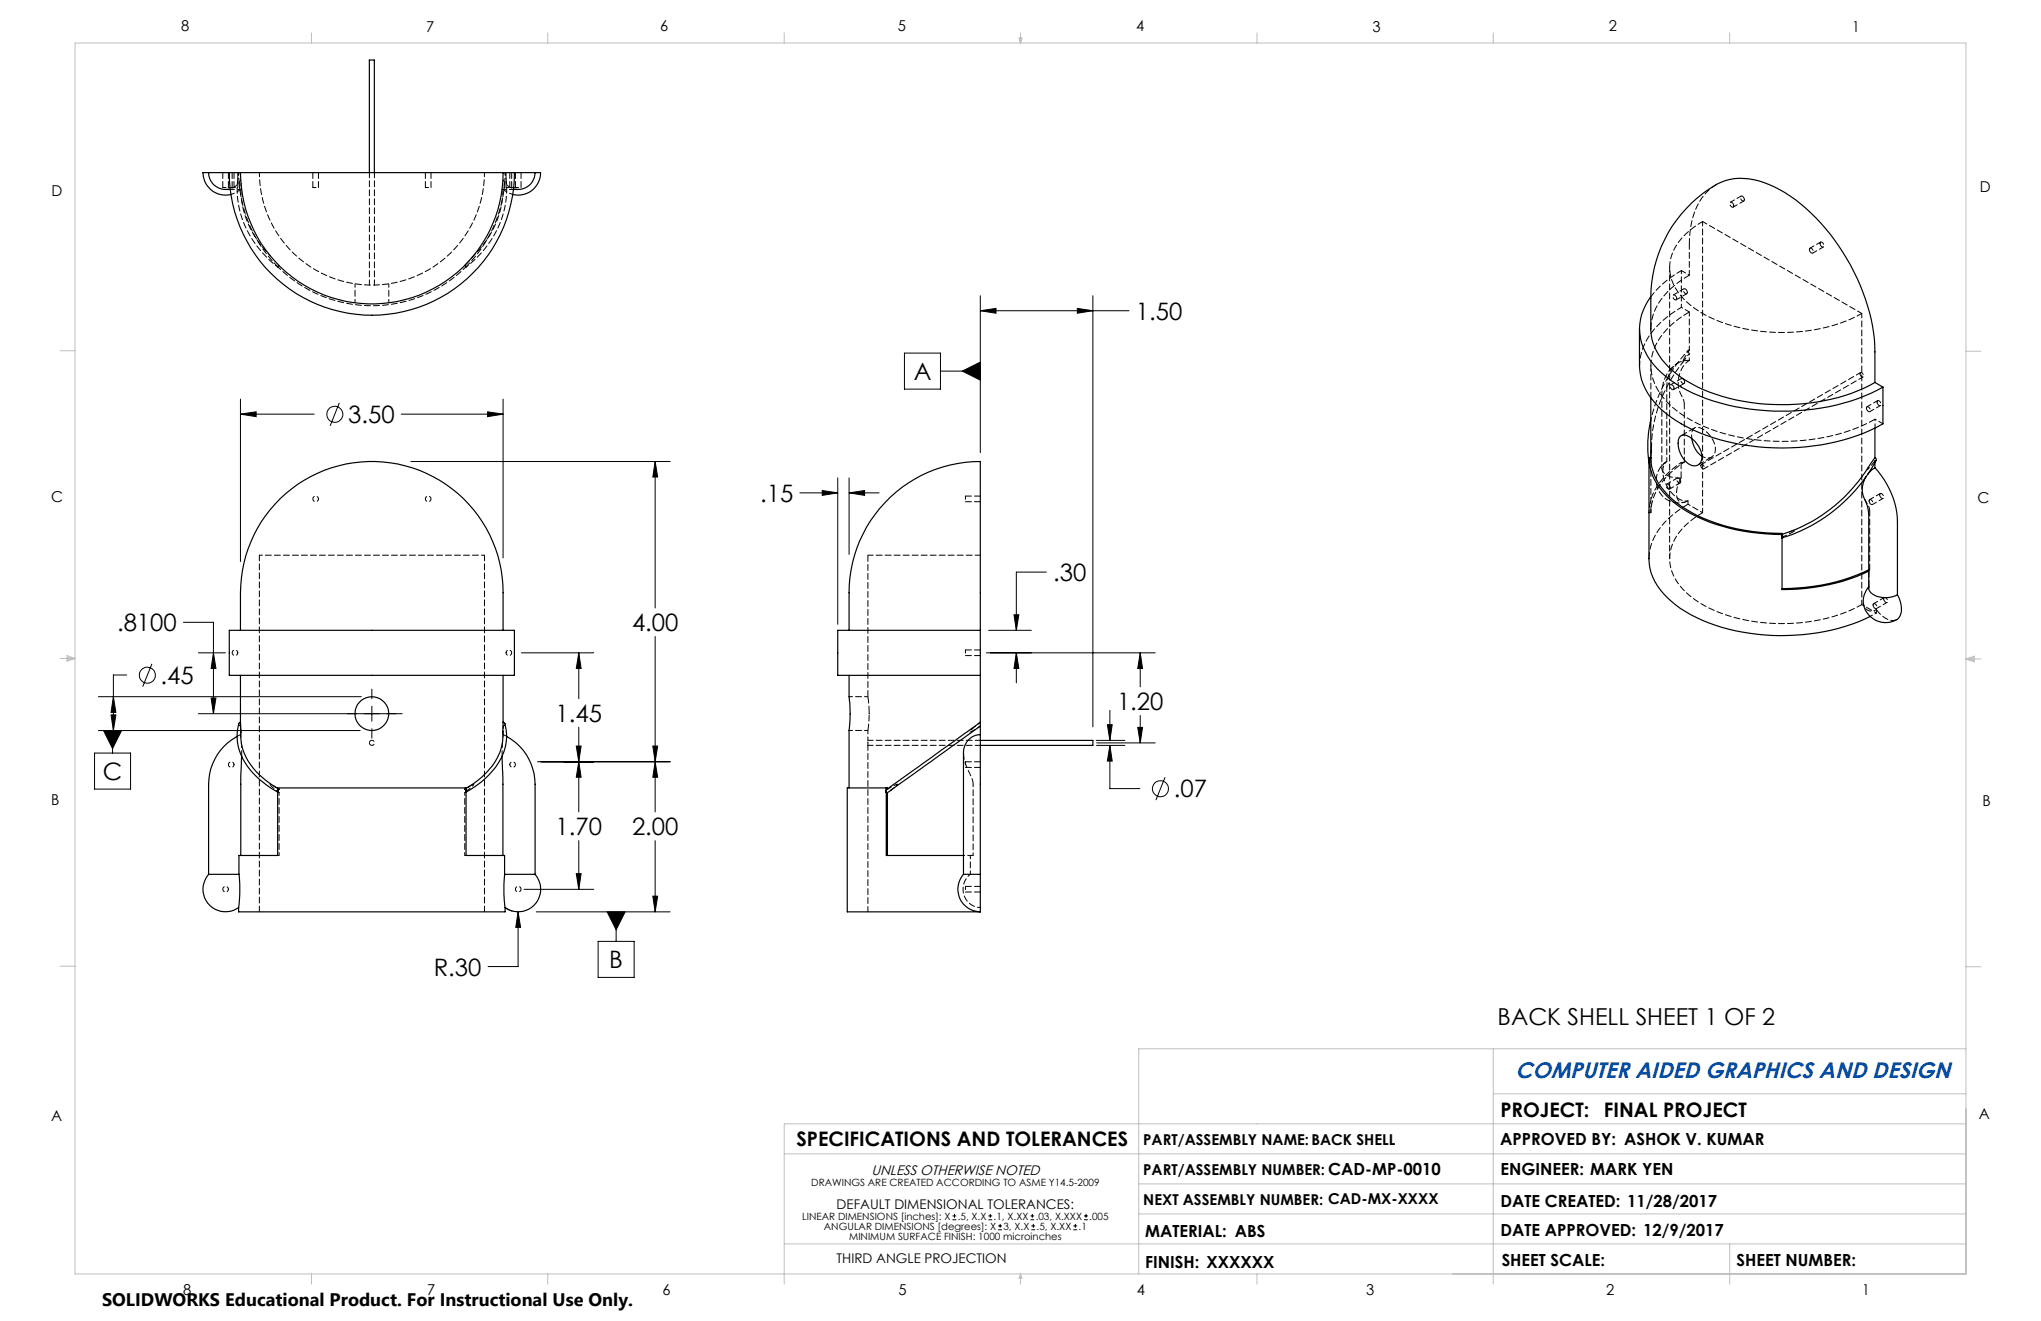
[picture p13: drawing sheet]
<svg xmlns="http://www.w3.org/2000/svg" width="432mm" height="279mm" viewBox="0 0 432 279" stroke-linecap="round" stroke-linejoin="round" font-family="sans-serif">
<defs><g id="words">
<g font-size="5.1">
<text x="240.3" y="67.6">1.50</text>
<text x="193.3" y="80.4">A</text>
<text x="73.6" y="89.5">3.50</text>
<text x="160.8" y="106.2">.15</text>
<text x="222.8" y="122.9">.30</text>
<text x="24.8" y="133.5">.8100</text>
<text x="133.7" y="133.5">4.00</text>
<text x="34" y="144.7">.45</text>
<text x="117.5" y="152.7">1.45</text>
<text x="236.3" y="150.2">1.20</text>
<text x="21.8" y="165">C</text>
<text x="248.3" y="168.7">.07</text>
<text x="117.5" y="176.7">1.70</text>
<text x="133.7" y="176.7">2.00</text>
<text x="91.8" y="206.3">R.30</text>
<text x="128.9" y="204.8">B</text>
</g>
<text font-size="4.9" x="316.8" y="216.9">BACK SHELL SHEET 1 OF 2</text>
<text font-size="4.7" fill="#024da8" x="320.6" y="228">COMPUTER AIDED GRAPHICS AND DESIGN</text>
<g font-size="4.2">
<text x="317.4" y="236.3">PROJECT:</text>
<text x="339.3" y="236.3">FINAL PROJECT</text>
<text x="168.5" y="242.4">SPECIFICATIONS AND TOLERANCES</text>
</g>
<text font-size="3.8" x="21.6" y="276.3">SOLIDWORKS Educational Product. For Instructional Use Only.</text>
<g font-size="3.5">
<text x="317.4" y="242.2">APPROVED BY: ASHOK V. KUMAR</text>
<text x="317.4" y="248.5">ENGINEER: MARK YEN</text>
<text x="317.4" y="255.3">DATE CREATED: 11/28/2017</text>
<text x="242.3" y="261.6">MATERIAL: ABS</text>
<text x="317.4" y="261.4">DATE APPROVED: 12/9/2017</text>
<text x="242.3" y="268.1">FINISH: XXXXXX</text>
<text x="317.7" y="267.8">SHEET SCALE:</text>
<text x="367.4" y="267.8">SHEET NUMBER:</text>
</g>
<g font-size="3.2">
<text x="38.3" y="6.7">8</text>
<text x="90.2" y="6.7">7</text>
<text x="139.7" y="6.5">6</text>
<text x="190" y="6.5">5</text>
<text x="240.4" y="6.5">4</text>
<text x="290.4" y="6.7">3</text>
<text x="340.4" y="6.5">2</text>
<text x="391.9" y="6.7">1</text>
<text x="10.9" y="41.6">D</text>
<text x="418.9" y="40.7">D</text>
<text x="10.9" y="106.3">C</text>
<text x="418.4" y="106.4">C</text>
<text x="10.8" y="170.2">B</text>
<text x="419.4" y="170.6">B</text>
<text x="10.8" y="237.2">A</text>
<text x="418.6" y="236.8">A</text>
<text x="241.9" y="242.2">PART/ASSEMBLY NAME:BACK SHELL</text>
<text x="241.9" y="248.5">PART/ASSEMBLY NUMBER: CAD-MP-0010</text>
<text x="241.9" y="254.8">NEXT ASSEMBLY NUMBER: CAD-MX-XXXX</text>
<text x="38.8" y="273.8">8</text>
<text x="90.4" y="273.8">7</text>
<text x="140.2" y="273.8">6</text>
<text x="190.1" y="273.9">5</text>
<text x="240.5" y="273.8">4</text>
<text x="289" y="273.9">3</text>
<text x="339.8" y="273.9">2</text>
<text x="394" y="273.9">1</text>
</g>
<text font-size="2.9" x="184.4" y="248.6">UNLESS OTHERWISE NOTED</text>
<g font-size="2.8">
<text x="177" y="255.7">DEFAULT DIMENSIONAL TOLERANCES:</text>
<text x="177" y="267.1">THIRD ANGLE PROJECTION</text>
</g>
<g font-size="2.1">
<text x="171.6" y="250.9">DRAWINGS ARE CREATED ACCORDING TO ASME Y14.5-2009</text>
<text x="169.7" y="257.9">LINEAR DIMENSIONS [inches]: X</text>
<text x="202.6" y="257.9">.5, X.X</text>
<text x="210.2" y="257.9">.1, X.XX</text>
<text x="219.1" y="257.9">.03, X.XXX</text>
<text x="230.5" y="257.9">.005</text>
<text x="174.3" y="260.1">ANGULAR DIMENSIONS [degrees]: X</text>
<text x="179.7" y="262.2">MINIMUM SURFACE FINISH: 1000 microinches</text>
<text x="212.3" y="260.1">3, X.X</text>
<text x="219.3" y="260.1">.5, X.XX</text>
<text x="228.2" y="260.1">.1</text>
</g>
</g></defs>
<g fill="none" stroke="#000" stroke-width=".21">
<path d="M191.3 74.7h7.7v7.6h-7.7zM199 78.5h8.4M203.6 78.5l3.8-1.9v3.8zM207.4 65.7l3.3-.5v1.1zM207.4 62.5v33.2M207.4 65.7h31.5M227.9 65.2l3.3 .5-3.3 .6zM231.2 62.5v91.2M50.9 84.4v34.4M50.9 87.6h15.6M50.9 87.6l3.3-.5v1zM71.8 85.2l-1.9 4.9"/>
<path d="M84.9 87.6h21.5M86.9 97.6h54.9M103.2 87.1l3.2 .5-3.2 .5zM106.4 84.4v33.6M138.6 97.6v31M138.6 97.6l.5 3.3h-1zM169.2 104.2h8M174 103.8l3.2 .4-3.2 .6zM177.2 101.1v30.9M179.6 101.1v16.2M179.6 104.2h6.4M179.6 104.2l3.3-.4v1z"/>
<path d="M38.8 131.6h6.4v19.4M42 138.1h5.7M45.2 138.1l.5 3.3h-1zM110.3 138.1h15.3M122.4 138.1v9.7M122.4 138.1l.5 3.3h-1zM138.6 134.6v37.1M208.7 138.1h35.7M209.2 133.3h9M214.5 130h1l-.5 3.3zM215 138.1v6.3M215 138.1l.5 3.3h-1z"/>
<path d="M221.4 121h-6.4v12.3M241.2 138.1l.5 3.3h-1zM241.2 138.1v7.2M20 159.3h7.6v7.6h-7.6zM20.8 154.5h55.4M20.8 147.4h55.6M21.9 154.5h3.8l-1.9 3.8zM23.5 151.2h1l-.5 3.3zM23.8 154.5v4.8M24 147.4l.5 3.3h-1zM26.8 142.8h-2.8v11.7M32.1 140.4l-1.9 4.8"/>
<path d="M42 151h43.1M44.7 147.6h1l-.5 3.4zM78.7 145.8v2M78.7 149.4v3.1M78.7 154.1v2M121.9 157.8h1l-.5 3.3zM122.4 153.8v17.9M138.1 157.8h1l-.5 3.3zM231.9 156.6h6.1M232 157.7h6M232 157.1h12.4M234.3 153.3h1l-.5 3.3z"/>
<path d="M234.8 157.7v9.1h6.4M234.8 150.2v6.4M234.8 157.7l.5 3.3h-1zM240.7 153.8h1l-.5 3.3zM241.2 151.3v5.8M113.7 161.1h28.1M122.4 177.8v10.3M122.4 161.1l.5 3.3h-1zM138.6 177.8v15.1M138.6 161.1l.5 3.3h-1zM246.5 164.4l-2 4.8M107 192.1l1.4 .6"/>
<path d="M109.6 192.9v11.5h-6.3M109.6 192.9l.5 3.2h-1zM110.9 188.1h14.7M113.5 192.9h28.3M121.9 184.8h1l-.5 3.3zM126.5 199.1h7.7v7.6h-7.7zM128.4 192.9h3.9l-1.9 3.8zM130.4 192.9v6.2M138.1 189.5h1l-.5 3.4zM201.5 258h.8M201.5 257.2h.8M201.9 256.8v.8"/>
<path d="M209.1 258h.8M209.1 257.2h.8M209.5 256.8v.8M211.2 259.3h.8M211.6 258.9v.8M218 258h.8M218 257.2h.8M218.2 259.3h.8M218.4 256.8v.8M218.6 258.9v.8M227.1 259.3h.8M227.5 258.9v.8"/>
<path d="M229.3 258h.9M229.3 257.2h.9M229.8 256.8v.8M211.2 260.1h.8M218.2 260.1h.8M227.1 260.1h.8"/>
<circle cx="70.8" cy="87.6" r="1.7"/>
<circle cx="31.2" cy="142.8" r="1.69"/>
<circle cx="245.5" cy="166.8" r="1.69"/>
</g>
<g fill="none" stroke="#c0c0c0" stroke-width=".21">
<path d="M15.9 9.1h400v260.4h-400zM65.9 6.9v2.2M115.9 6.9v2.2M165.9 6.9v2.2M215.6 8h.6l-.3 1.1zM215.7 8l.2 1.1M215.9 6.9v2.2M216 8l-.1 1.1M265.9 6.9v2.2M315.9 6.9v2.2M365.9 6.9v2.2M12.7 74.2h3.2"/>
<path d="M415.9 74.3h3.2M12.7 139.3h3.2M14.2 139.1l1.7 .2M14.2 138.7l1.7 .6-1.7 .5zM15.9 139.3l-1.7 .3M415.9 139.4h3.2M415.9 139.4l1.8-.6v1.2zM415.9 139.4l1.8 .3M417.7 139.2l-1.8 .2M12.7 204.4h3.2M415.9 204.5h3.2M315.9 221.8v49.8"/>
<path d="M315.9 231.4h100M415.9 221.8h-175v47.7M415.9 237.7h-250v33.9M165.9 244.1h250M240.9 250.4h175M240.9 256.8h175M65.9 269.5v2.1M115.9 269.5v2.1M165.9 263.1h250M215.9 269.5v2.1M215.9 269.5l.3 .8h-.6zM265.9 269.5v2.1"/>
<path d="M365.9 263.1v8.5"/>
</g>
<g fill="#000">
<path d="M138.1 157.8h1l-.5 3.3zM138.6 97.6l.5 3.3h-1zM138.6 161.1l.5 3.3h-1zM138.1 189.5h1l-.5 3.4zM109.6 192.9l-.5 3.2h1zM121.9 184.8h1l-.5 3.3zM122.4 161.1l.5 3.3h-1zM122.4 138.1l.5 3.3h-1zM121.9 157.8h1l-.5 3.3zM44.7 147.6h1l-.5 3.4zM45.2 138.1l.5 3.3h-1zM23.5 151.2h1l-.5 3.3zM24 147.4l.5 3.3h-1zM50.9 87.6l3.3-.5v1zM103.2 87.1l3.2 .5-3.2 .5zM179.6 104.2l3.3-.4v1zM174 103.8l3.2 .4-3.2 .6zM214.5 130h1l-.5 3.3zM215 138.1l.5 3.3h-1zM240.7 153.8h1l-.5 3.3zM241.2 138.1l.5 3.3h-1zM207.4 65.7l3.3-.5v1.1zM227.9 65.2l3.3 .5-3.3 .6zM234.8 157.7l.5 3.3h-1zM234.3 153.3h1l-.5 3.3z"/>
<path d="M128.4 192.9l2 3.8 1.9-3.8zM21.9 154.5h3.8l-1.9 3.8zM203.6 78.5l3.8-1.9v3.8z"/>
</g>
<g fill="none" stroke="#000" stroke-width=".25">
<path d="M44.1 36.5a3.8 3.8 0 0 0 4.6 3.6M44.1 36.5h-1.1a4.7 4.7 0 0 0 5.9 4.6M44.1 36.5h4.4M48.5 36.5a30.2 30.2 0 0 0 30.2 30.2 30.2 30.2 0 0 0 30.1-30.2M48.5 36.5h2.4M50.9 36.5a27.8 27.8 0 0 0 27.8 27.8 27.8 27.8 0 0 0 27.7-27.8M50.9 36.5h55.5M78.1 36.5v-23.8h1.1v23.8M106.4 36.5h2.4M108.8 36.5h4.4M113.2 36.5a3.8 3.8 0 0 1-4.6 3.6M113.2 36.5h1.1a4.7 4.7 0 0 1-5.8 4.6"/>
<path d="M358 42.9a17.2 17.2 0 0 1 7.9-4.9 15.4 15.4 0 0 1 10.5 2.1 40.7 40.7 0 0 1 15.8 17.4 38.2 38.2 0 0 1 4.5 16.9v6.5a42.2 42.2 0 0 1-24.8 4.4 33.2 33.2 0 0 1-18-6.9 11.9 11.9 0 0 1-4.6-8.8 49 49 0 0 1 .4-11.4 28.1 28.1 0 0 1 8.3-15.3zM346.9 69.7v5.7a13.4 13.4 0 0 0 5.5 12 37.4 37.4 0 0 0 19.6 7.1 45.6 45.6 0 0 0 26.4-4.9v-7.7M349.3 62.8a10.9 10.9 0 0 0 .5 14.3 27.9 27.9 0 0 0 14.1 8.1 49 49 0 0 0 31.9-2l2.6-1.3M348.9 96.8v21.4a11.6 11.6 0 0 0 4.7 8.9 32 32 0 0 0 16.6 6.8 44.7 44.7 0 0 0 25.4-3.5M348.9 97.2h.1M348.9 96.8a11.9 11.9 0 0 0 4.6 8.9 33.5 33.5 0 0 0 18.6 7.1l4.9 .2M348.9 97.2v.3M348.9 96.8h.4M349.3 88.9a23.1 23.1 0 0 0-.5 8.5M349.3 96.8a11.9 11.9 0 0 0 4.5 8.8 33.7 33.7 0 0 0 18.4 7l4.8 .2v.6M349.3 84.1v12.7M355.4 92.4a1.46 1.46 0 0 1 2 0 5.3 5.3 0 0 1 2.6 4.6 1.66 1.66 0 0 1-1 1.5 1.66 1.66 0 0 1-1.8-.4 5.4 5.4 0 0 1-2-5.4z"/>
<path d="M357.9 92.7a5.5 5.5 0 0 0 2.2 3.8M396.7 96.8l.2 .3a24.3 24.3 0 0 1-4.5 6.8 33.2 33.2 0 0 1-15.4 9.8M396.7 96.8a37 37 0 0 1-13.5 13.6l-3.1 1.5-3.1 1.1M396.7 98.9l-.8 .5-.7 .9M396.7 98.9a17.7 17.7 0 0 1 4.7 11.3v15.6M396.7 90.6v6.2M396.7 97.8v1.1M396.7 80.9l1.7 1M377 113.7h.1M377 113.7l-.1 .1M377 113.4l-.1 .4M377 113.4h.1"/>
<path d="M377 113.7v11a42.5 42.5 0 0 0 18.4-3.9M377 113v.3M394.5 105.7l.6 1.5 .3 1.6v15.6a2.31 2.31 0 0 0 2.2 1.9l1.7 .1 1.2-.2 .9-.4M394.8 100.8a4.8 4.8 0 0 0-.3 4.8M48.5 133.3h60.3v9.5h-60.3zM50.9 133.3v-7.9a27.8 27.8 0 0 1 27.8-27.8 27.8 27.8 0 0 1 27.7 27.8v7.9M179.6 133.3a54.9 54.9 0 0 1 .5-12.8 27.7 27.7 0 0 1 27.3-22.9v55.2M207.4 133.3h-30.2v9.5h30.2M395.4 124.1a4.6 4.6 0 0 0-.7 5.2 4.6 4.6 0 0 0 4.8 2.4 2.71 2.71 0 0 0 2.7-3.5l-.2-1.2-.6-1.2M395.4 120.5a41.5 41.5 0 0 1-18.4 4M50.1 155.8a11.5 11.5 0 0 0-6 10.1v19M50.9 152.8l.1 1.7a11 11 0 0 0 3.9 9.4l1.4 1.2 2.4 1.7"/>
<path d="M50.9 152.8l-.3 .1a11.2 11.2 0 0 0 3.8 11.5l2 1.7 2.3 1.4M50.9 142.8v10M51.1 159.9l-.2 4.3v16.7M106.2 159.9l.2 4.6v16.4M106.4 152.8l.3 .1a10.3 10.3 0 0 1-2.5 10.1 18.9 18.9 0 0 1-5.6 4.5M106.4 152.8a18.8 18.8 0 0 1-.7 6.5 16.3 16.3 0 0 1-6.7 7.2M106.4 142.8v10M107.2 155.8a11.5 11.5 0 0 1 6 10.1v19M179.6 142.8v4.6a30.3 30.3 0 0 1 0 7.1v12.2M207.4 155.4a3.8 3.8 0 0 0-3.6 4.5v25M207.4 153.6l-19.7 14M207.4 152.8l-19.9 14.3"/>
<path d="M207.4 155.4v29.5M207.4 152.8v.8M207.4 156.6h23.8v1.1h-23.8M207.4 153.6v1.8M58.7 167.1h.1M58.7 167.1v-.4h39.9v.4M58.7 167.1l.1 .4M58.8 167.5l-.1 13.4h-8.1v4M98.5 167.5l.1 13.4h8.2v4M98.6 167.1h.1M98.6 167.1l-.1 .4M99.4 166.3l-.8 .5"/>
<path d="M187.5 167.5l.2 .1M187.5 167.1l-.1 .2 .1 .2M187.5 166.7h-8.3v26.2h28.2M187.5 167.5v13.4h16.3M187.5 166.7v.4M187.5 166.7h.2v.2M187.7 167.6v13.3M44.1 184.9h6.5M44.1 184.9a4.8 4.8 0 0 0 .1 6.4 4.8 4.8 0 0 0 6.3 .6M50.5 191.9v1h56.4v-1M50.6 184.9l.1 4.2-.2 2.8M106.8 184.9l-.2 4.4 .3 2.6"/>
<path d="M106.8 184.9h6.4M113.2 184.9a4.8 4.8 0 0 1 0 6.4 4.8 4.8 0 0 1-6.3 .6M203.8 184.9a4.8 4.8 0 0 0-.7 5.1 4.8 4.8 0 0 0 4.3 2.9M203.8 184.9h3.6M207.4 184.9v8"/>
<circle cx="78.7" cy="151" r="3.6"/>
</g>
<g fill="none" stroke="#000" stroke-width=".21" stroke-dasharray="1.3 .6" stroke-dashoffset=".7">
<path d="M50.5 36.5l.2 3.7M50.5 36.5a20.3 20.3 0 0 0 7.4 19.3l.9 .7M106.4 38.8a19.5 19.5 0 0 1-6.2 15.3M57.2 54.1a19.5 19.5 0 0 1-6.2-15.3M98.6 56.5a20.5 20.5 0 0 0 8.4-19.1l-.1-.9M106.6 40.2l.3-3.7M357.2 74.1a32.1 32.1 0 0 0-7.9 14.7M357.4 76.2v-1.5M349.3 97.6l.1-3.1-.1 2.5M352.4 97.8a4.8 4.8 0 0 0-1.5 5.9 4.8 4.8 0 0 0 5.6 2.5M355.7 97.8a14 14 0 0 0-6.8 9.7v.9M67.4 105.5a.6 .6 0 0 1-.9 .6 .6 .6 0 0 1-.1-1 .6 .6 0 0 1 .9 .2l.1 .2"/>
<path d="M90 105.5a.6 .6 0 0 1 .8-.5 .6 .6 0 0 1 .2 .9 .6 .6 0 0 1-1-.2v-.2M357.1 105.9a4.7 4.7 0 0 1-4.3-2.8 4.9 4.9 0 0 1-.5-5.2l.3-.3M50.3 138.1a.6 .6 0 0 1-.8 .5 .6 .6 0 0 1-.2-1 .6 .6 0 0 1 1 .2v.3M107.1 138.1a.6 .6 0 0 1 .8-.6 .6 .6 0 0 1 .2 1 .6 .6 0 0 1-1-.2v-.2M394.2 127.7a1.71 1.71 0 0 0 2.8 1.2M395.7 130.4l1.3-.7M51 154.8l-.1-1.3M106.5 153.5l-.1 1.3M49.5 161.7a.6 .6 0 0 1-.8 .6 .6 .6 0 0 1-.2-1 .6 .6 0 0 1 1 .2v.2M107.9 161.7a.6 .6 0 0 1 .8-.5 .6 .6 0 0 1 .2 .9 .6 .6 0 0 1-1-.2v-.2M48.3 188.1a.6 .6 0 0 1-.8 .5 .6 .6 0 0 1-.2-1 .6 .6 0 0 1 1 .2v.3M109 188.1a.6 .6 0 0 1 .9-.6 .6 .6 0 0 1 .2 1 .6 .6 0 0 1-1-.2l-.1-.2"/>
<path d="M205.3 180.9h-1.4M205.9 180.9v-15.1"/>
</g>
<path d="M396.7 88.7v1.8M50.9 155.4v-1.9M106.5 153.5v1.9" fill="none" stroke="#000" stroke-width=".21" stroke-dasharray="1.3 .6" stroke-dashoffset=".9"/>
<g fill="none" stroke="#000" stroke-width=".21" stroke-dasharray="1.3 .6" stroke-dashoffset=".1">
<path d="M360.2 46.9a13.1 13.1 0 0 0-6.8 8.2 10 10 0 0 0 4.4 9.6 31.4 31.4 0 0 0 18.9 5.6 34.9 34.9 0 0 0 17.2-4M366.8 43.5v.2a.56 .56 0 0 1-.7-.2 .56 .56 0 0 1 .1-.7l.5 .3 .1 .4M369 42.2v.2a.56 .56 0 0 1-.7-.2 .56 .56 0 0 1 .2-.7l.4 .3 .1 .4M382.8 52.8v-.2a.56 .56 0 0 1 .7 .2 .56 .56 0 0 1-.1 .8l-.5-.4-.1-.4M385 51.5l.1-.2a.56 .56 0 0 1 .7 .2 .56 .56 0 0 1-.2 .8l-.4-.4-.2-.4M349.3 77.3v6.8M354.7 63.1v.2a.56 .56 0 0 1-.7-.2 .56 .56 0 0 1 .2-.7l.4 .3 .1 .4M357 61.8l-.1 .2a.56 .56 0 0 1-.6-.2 .56 .56 0 0 1 .1-.7l.5 .3 .1 .4M352.6 97.6a1.59 1.59 0 0 0-1 1.6 1.59 1.59 0 0 0 1.3 1.4l1 .4 1.8 .1M354.2 82.1l-.1 .2a.56 .56 0 0 1-.6-.2 .56 .56 0 0 1 .1-.8l.4 .4 .2 .4M356.4 80.8v.2a.56 .56 0 0 1-.7-.2 .56 .56 0 0 1 .1-.7l.5 .3 .1 .4M394.9 86.3v-.2a.56 .56 0 0 1 .7 .3 .56 .56 0 0 1-.2 .7l-.4-.4-.1-.4"/>
<path d="M397.1 85v-.2a.56 .56 0 0 1 .7 .3 .56 .56 0 0 1-.1 .7l-.5-.4-.1-.4M102.5 117.4v75.4M353.3 103.2v.1a.56 .56 0 0 1-.7-.2 .56 .56 0 0 1 .1-.7l.5 .4 .1 .4M355.6 101.9l-.1 .1a.56 .56 0 0 1-.6-.2 .56 .56 0 0 1 .1-.7l.5 .4 .1 .4M360.2 108.4a13.1 13.1 0 0 0-6.8 8.3 10 10 0 0 0 4.4 9.6 31.4 31.4 0 0 0 18.9 5.6 34.9 34.9 0 0 0 17.2-4M395.4 105.9l.1-.1a.56 .56 0 0 1 .6 .2 .56 .56 0 0 1-.1 .7l-.5-.3-.1-.5M397.7 104.7v-.2a.56 .56 0 0 1 .7 .2 .56 .56 0 0 1-.1 .7l-.5-.3-.1-.4M396.3 128v-.2a.56 .56 0 0 1 .7 .2 .56 .56 0 0 1-.2 .7l-.4-.3-.1-.4M398.5 126.7v-.2a.56 .56 0 0 1 .7 .2 .56 .56 0 0 1-.1 .7l-.5-.3-.1-.4M51.1 157v2.9M106.2 159.9l.1-2.9M205.9 165.8a10.7 10.7 0 0 0-1.5-3.8l-.4-1.5-.1-1.1"/>
<path d="M54.9 192.8v-75.4"/>
</g>
<g fill="none" stroke="#000" stroke-width=".21" stroke-dasharray="1.3 .6">
<path d="M47.1 36.5v3.2M48.3 36.5v3.2M49.1 36.5v3.2M49.5 39.7v-3.2M50.3 39.7v-3.2M66.2 36.5v3.2M67.4 39.7v-3.2M90 36.5v3.2M91.2 39.7v-3.2M107.1 36.5v3.2M107.9 36.5v3.2M108.3 39.7v-3.2"/>
<path d="M109 39.7v-3.2M110.2 39.7v-3.2M58.8 56.4v.1M59 56.1l-.2 .3M98.3 56.1l.3 .3M98.5 56.5l.1-.1M98.6 56.4l-.3-.3M98.8 55.7l-.5 .4M357.4 51.7a15.9 15.9 0 0 1 3.8-11.1l2-1.6M357.4 58.2a15.9 15.9 0 0 0-7.8 8.8l-.3 2.5M346.9 69.5v.2M348.9 97.5h.1"/>
<path d="M349.3 97v-.2M349.3 97h.1M349.3 97.6l-.4-.1M349.3 97l-.4 .1M355.7 97.8v3.3M358.5 90.5l-2.8 1.6M359.3 98.3l2.8-1.6M396.7 97.4l-1.7 2 .3-.5M396.7 97.4v.4M396.9 97.4h-.2M183.6 117.4v30M204.3 106.1h3.1"/>
<path d="M207.4 104.9h-3.1M348.9 108.4h.4M349.3 108.4v-10.8M377 113.7v-.1M204.3 138.7h3.1M207.4 137.5h-3.1M395.4 120.8h.1M395.4 124v-3.2M395.4 124v.1M395.4 120.8l.2-.4M395.4 124v.3M395.6 120.4l-.2 .1"/>
<path d="M50.9 155.4l.1 .5M106.4 155.9l.1-.5M179.9 150.8v.3M183.6 157.1h.1M183.9 151v-.1M183.9 150.9v-.2M58.8 166.7l.2 .2M58.8 167.1v-.1M58.8 167.5l.1 .1M59 166.9l-.2 .1M59 167v-.4M59 167v-.1"/>
<path d="M59 167.6l-.2-.1M59 167h-.2M98.3 166.6v.4M98.3 166.9l.3-.2M98.3 166.9v.1M98.5 167.6l.1-.1M98.6 167v.1M98.6 167l-.3-.1M98.6 167h-.3M98.6 167.5l-.3 .1M187.5 167.1l-.1 .4M187.5 167h.3"/>
<path d="M187.6 167l.2-.1M187.8 166.8v.2M187.8 166.9v.1M187.8 166.9l-.3 .1M188.5 167.1l.1-.1M204.3 162.3h3.1M207.4 161.1h-3.1M58.8 180.9h.2M98.3 180.9h.3M204.3 188.7h3.1M205.3 180.9h.6M207.4 187.5h-3.1"/>
</g>
<g fill="none" stroke="#000" stroke-width=".21" stroke-dasharray="1.3 .6" stroke-dashoffset=".6">
<path d="M47.1 39.7h1.2M49.1 39.7h1.2M66.2 39.7h1.2M90 39.7h1.2M107.1 39.7h1.2M109 39.7h1.2M355.7 57.2v3.9M355.7 61.1v3.9M357.4 74.1l-1.6 2.7 1.6-2.1M356.3 97.7a14.1 14.1 0 0 0-7 9.8v.9M54.9 117.4h47.6M204.3 104.9v1.2"/>
<path d="M204.3 137.5v1.2M179.6 154.5h4M183.6 147.4h-4M207.4 153.5l-1.8 1.2-.5 .1 1.1-1.1 1.2-1M98.3 167.6v13.3M204.3 161.1v1.2M59 180.9v-13.3M204.3 187.5v1.2M205.3 184.9a3.9 3.9 0 0 0-1.4 4.3 3.9 3.9 0 0 0 3.5 2.7"/>
</g>
<path d="M99.4 166.3l.8-.4-.2 .3-1.7 1.4" fill="none" stroke="#000" stroke-width=".21" stroke-dasharray="1.3 .6" stroke-dashoffset="-.2"/>
<g fill="none" stroke="#000" stroke-width=".21" stroke-dasharray="1.3 .6" stroke-dashoffset=".5">
<path d="M106.4 38a3.6 3.6 0 0 0 3.2 2.1M47.7 40.1a3.6 3.6 0 0 0 3.2-2.1M48.9 41.1l.7-.2 1.2-.7M100.2 54l-1.4 1.6M106.6 40.2l1.2 .7 .7 .2M75.1 60v4M82.3 64v-4M355 76.8a7.3 7.3 0 0 0-3.4 6.7M357.4 74.1h-.2l-.1 .1 .3 .5M351.6 83.5v15.6M352.6 82v15.6M357.9 92.7v-.6a1.37 1.37 0 0 1 .5-1.5 1.37 1.37 0 0 1 1.7 .1 5.3 5.3 0 0 1 2.8 4.9 1.67 1.67 0 0 1-2.8 .9"/>
<path d="M183.6 154.5v2.1M183.6 157.6v-1M59 167.6l-1.4-1.2-.5-.5 1.3 .6M205.3 184.9v-4"/>
</g>
<path d="M396.7 88.7a43 43 0 0 1-27.9 3.9 30.5 30.5 0 0 1-15.7-7.2 10.6 10.6 0 0 1-3.2-11.5 16.4 16.4 0 0 1 7.5-7.9M357.1 106.6a16.1 16.1 0 0 0-7.9 9l-.3 2.6M357.1 105.9a1.44 1.44 0 0 1-1.6 .3 1.44 1.44 0 0 1-.8-1.5l.2-1.8 .8-1.8M401.3 131a2.73 2.73 0 0 1-3.1-.7l-1.2-1.4M78.2 157.1a.53 .53 0 0 0 .7 .5 .53 .53 0 0 0 .1-.9 .53 .53 0 0 0-.8 .4M183.6 147.4a23.8 23.8 0 0 1 0 7.1" fill="none" stroke="#000" stroke-width=".21" stroke-dasharray="1.3 .6" stroke-dashoffset="-.1"/>
<g fill="none" stroke="#000" stroke-width=".21" stroke-dasharray="1.3 .6" stroke-dashoffset=".4">
<path d="M48.3 39.7h.8M54.9 36.5a23.8 23.8 0 0 0 23.8 23.8 23.8 23.8 0 0 0 23.8-23.8M108.3 39.7h.7M48.7 40.1h2.4M98.6 56.4a28.2 28.2 0 0 1-39.8 0M106.3 40.1h2.3M357.4 74.1v-8.1M349.4 94.5a28.4 28.4 0 0 1 6.7-18M357.1 106.6v-.7M397 128.9v.8M50.5 153l.1 .4 .3 .1M50.9 155.4l-.7 .3"/>
<path d="M106.8 153l-.1 .4-.2 .1M107.2 155.7l-.7-.3M187.8 166.9l2.1-1-1.5 1.3"/>
</g>
<g fill="none" stroke="#000" stroke-width=".21" stroke-dasharray="1.3 .6" stroke-dashoffset=".2">
<path d="M50.6 38.6a28.2 28.2 0 0 0 8.2 17.8M78.2 36.5v23.8M106.8 38.6a28.2 28.2 0 0 1-8.2 17.8M355.7 57.2l-3.3 2.3-1.8 1.6-1.3 1.7M79.2 60.3v-23.8M357.4 76.2a4.4 4.4 0 0 0-4.6 4.1l-.2 1.7M393.6 78.8l-33.7 19.4M393.9 66.3l-33.7-19.4M356.3 85.4v12.3M359.8 98.5l.2 .4a.36 .36 0 0 0 .5 .2 .36 .36 0 0 0-.1-.6l-.1-.2a.25 .25 0 0 0-.3-.1 .25 .25 0 0 0-.2 .3M360.5 99.2l33.6-19.5M183.6 117.4h23.8"/>
<path d="M395.6 108.1a5.2 5.2 0 0 0-1.1-2.5M395.6 120.4v-12.3M183.6 157.6v35.2M183.6 157.6h23.8M207.4 156.6h-23.8"/>
</g>
<g fill="none" stroke="#000" stroke-width=".21" stroke-dasharray="1.3 .6" stroke-dashoffset=".3">
<path d="M353.2 56.6v61.6M357.4 58.2v-6.5M366.7 43.8l2.2-1.3M368.3 41.5l-2.2 1.3M383.5 53.5l2.3-1.3M385.2 51.2l-2.3 1.3M354.6 63.4l2.3-1.3M355.7 65a17.4 17.4 0 0 0-8.4 9.4l-.4 2.9M356.3 61.1l-2.3 1.3M357.4 76.2a6.1 6.1 0 0 0-1.2 8.4l.1 .8M393.5 79v-.1a.5 .5 0 0 1 .6 .2 .5 .5 0 0 1-.1 .6l-.4-.3-.1-.4M393.9 66.3v61.6"/>
<path d="M354 82.4l2.3-1.3M355.7 80.1l-2.2 1.3M356.3 97.7l-.6 .1M395.6 87.1l2.2-1.3M397.2 84.7l-2.2 1.3M353.2 103.4l2.3-1.3M354.9 101.1l-2.3 1.3M360.2 108.4v-61.5M378.6 112.5l1.3-.4-2.9 1.5M396.1 106.7l2.3-1.3M397.8 104.4l-2.3 1.3M397 128.7l2.2-1.3"/>
<path d="M398.6 126.4l-2.2 1.3"/>
</g>
<path d="M357.4 58.2l-1.7-1M355.7 65l1.7 1M396.7 88.7l1.7 .9" fill="none" stroke="#000" stroke-width=".21" stroke-dasharray="1.3 .6" stroke-dashoffset="1"/>
<path d="M360.2 108.4l-3.1-1.8M397 129.7l-3.1-1.8" fill="none" stroke="#000" stroke-width=".21" stroke-dasharray="1.3 .6" stroke-dashoffset=".8"/>
<use href="#words"/>
</svg>
